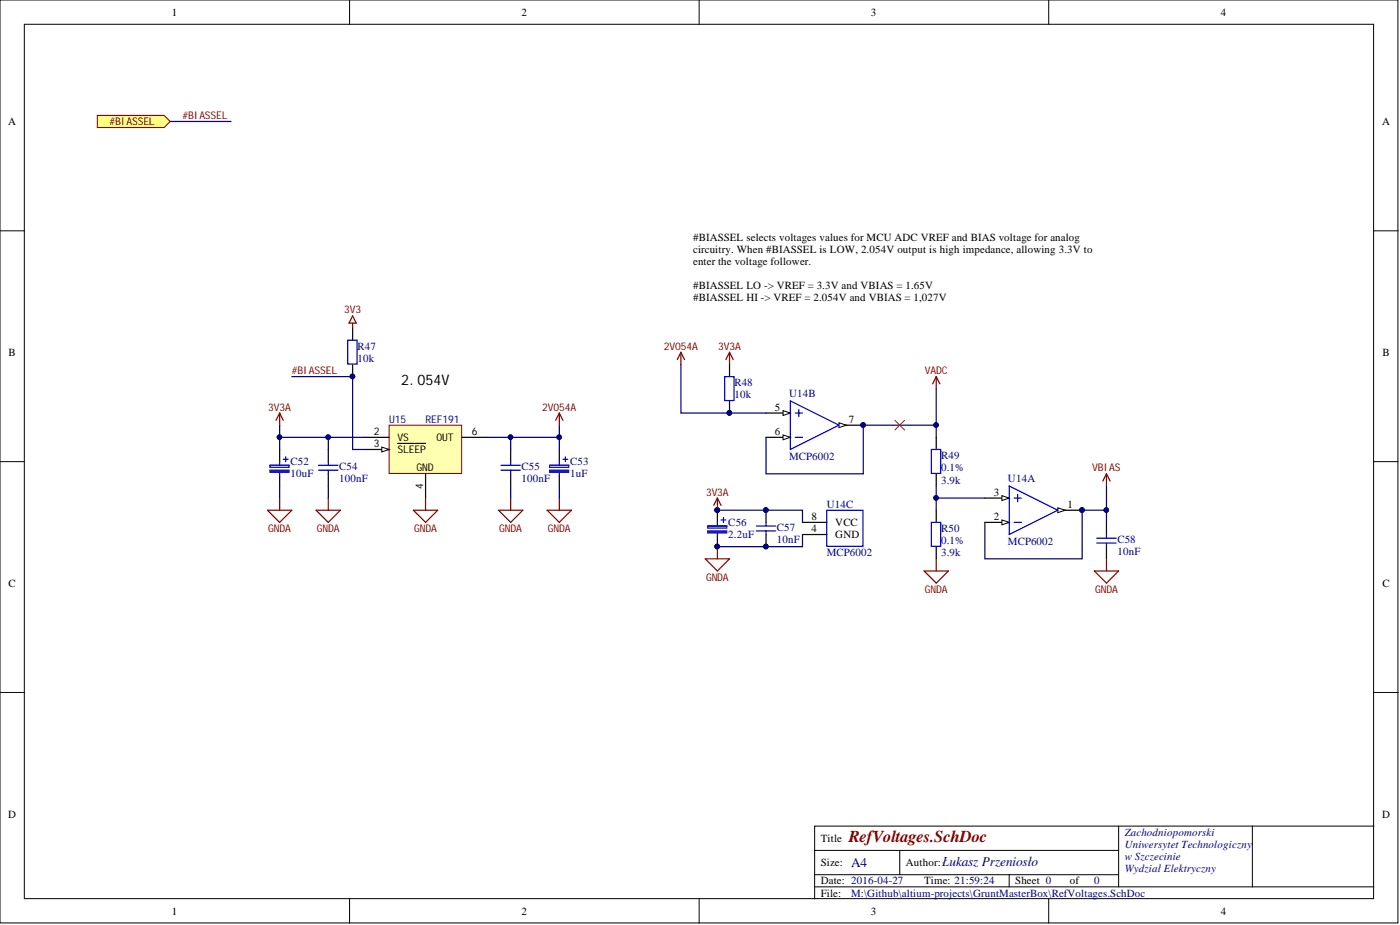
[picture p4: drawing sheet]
<svg xmlns="http://www.w3.org/2000/svg" width="292mm" height="193mm" viewBox="0 0 292 193" stroke-linecap="round" stroke-linejoin="round" font-family="sans-serif">
<defs><g id="words">
<text font-size="3.5" fill="#800000" x="177.1" y="175.6">RefVoltages.SchDoc</text>
<text font-size="3" x="83.7" y="80.3">2.054V</text>
<g font-size="2.8" fill="#000080">
<text x="177.6" y="180.9">A4</text>
<text x="196.6" y="180.6">Łukasz Przeniosło</text>
</g>
<g font-size="2.3">
<text x="35.9" y="3.3">1</text>
<text x="108.8" y="3.3">2</text>
<text x="181.7" y="3.3">3</text>
<text x="254.7" y="3.3">4</text>
<text x="1.7" y="26.1">A</text>
<text x="288.4" y="26.1">A</text>
<text x="144.6" y="50.2">#BIASSEL selects voltages values for MCU ADC VREF and BIAS voltage for analog</text>
<text x="144.6" y="52.7">circuitry. When #BIASSEL is LOW, 2.054V output is high impedance, allowing 3.3V to</text>
<text x="144.6" y="55.2">enter the voltage follower.</text>
<text x="144.6" y="60.3">#BIASSEL LO -&gt; VREF = 3.3V and VBIAS = 1.65V</text>
<text x="144.6" y="62.9">#BIASSEL HI -&gt; VREF = 2.054V and VBIAS = 1,027V</text>
<text x="1.8" y="74.3">B</text>
<text x="288.4" y="74.3">B</text>
<text x="161.7" y="85.7">5</text>
<text x="177.1" y="88.2">7</text>
<text x="161.7" y="90.7">6</text>
<text x="207.3" y="103.4">3</text>
<text x="222.7" y="105.9">1</text>
<text x="169.3" y="108.5">8</text>
<text x="169.3" y="111">4</text>
<text x="174.3" y="109.7">VCC</text>
<text x="174.3" y="112.3">GND</text>
<text x="207.3" y="108.5">2</text>
<text x="1.8" y="122.4">C</text>
<text x="288.4" y="122.4">C</text>
<text x="1.7" y="170.6">D</text>
<text x="288.4" y="170.6">D</text>
<text x="171.2" y="175.6">Title</text>
<text x="171.2" y="180.7">Size:</text>
<text x="171.2" y="184.5">Date: 2016-04-27</text>
<text x="189" y="180.7">Author:</text>
<text x="192.8" y="184.5">Time: 21:59:24</text>
<text x="211.8" y="184.5">Sheet 0</text>
<text x="223.2" y="184.5">of</text>
<text x="35.9" y="190.8">1</text>
<text x="108.8" y="190.8">2</text>
<text x="171.2" y="187">File:</text>
<text x="181.7" y="190.8">3</text>
<text x="254.7" y="190.8">4</text>
</g>
<g font-size="2.3" fill="#000080">
<text x="74.6" y="75.5">10k</text>
<text x="74.6" y="73">R47</text>
<text x="153.2" y="83.1">10k</text>
<text x="153.2" y="80.6">R48</text>
<text x="164.6" y="82.9">U14B</text>
<text x="196.4" y="95.8">R49</text>
<text x="60.6" y="97.1">C52</text>
<text x="60.6" y="99.6">10uF</text>
<text x="70.8" y="100.6">100nF</text>
<text x="70.8" y="98.1">C54</text>
<text x="108.8" y="100.6">100nF</text>
<text x="108.8" y="98.1">C55</text>
<text x="119" y="97.1">C53</text>
<text x="119" y="99.6">1uF</text>
<text x="164.6" y="96.1">MCP6002</text>
<text x="196.4" y="98.3">0.1%</text>
<text x="196.4" y="100.9">3.9k</text>
<text x="210.3" y="100.6">U14A</text>
<text x="172.5" y="105.9">U14C</text>
<text x="152" y="109.7">C56</text>
<text x="152" y="112.3">2.2uF</text>
<text x="162.1" y="113.3">10nF</text>
<text x="162.1" y="110.8">C57</text>
<text x="196.4" y="113.5">0.1%</text>
<text x="196.4" y="111">R50</text>
<text x="210.3" y="113.8">MCP6002</text>
<text x="233.1" y="113.3">C58</text>
<text x="172.5" y="116.1">MCP6002</text>
<text x="196.4" y="116.1">3.9k</text>
<text x="233.1" y="115.8">10nF</text>
<text x="234.7" y="174.4">Zachodniopomorski</text>
<text x="234.7" y="176.9">Uniwersytet Technologiczny</text>
<text x="234.7" y="179.4">w Szczecinie</text>
<text x="228.3" y="184.5">0</text>
<text x="234.7" y="182">Wydział Elektryczny</text>
<text x="177.6" y="187">M:\Github\altium-projects\GruntMasterBox\RefVoltages.SchDoc</text>
</g>
<g font-size="2.2" fill="#800000">
<text x="22.8" y="26.1">#BIASSEL</text>
<text x="38.1" y="24.8">#BIASSEL</text>
<text x="71.8" y="65.4">3V3</text>
<text x="138.5" y="73">2V054A</text>
<text x="149.8" y="73">3V3A</text>
<text x="60.9" y="78.1">#BIASSEL</text>
<text x="193" y="78.1">VADC</text>
<text x="56" y="85.7">3V3A</text>
<text x="113.1" y="85.7">2V054A</text>
<text x="227.9" y="98.3">VBIAS</text>
<text x="147.3" y="103.4">3V3A</text>
<text x="56" y="111">GNDA</text>
<text x="66.1" y="111">GNDA</text>
<text x="86.4" y="111">GNDA</text>
<text x="104.2" y="111">GNDA</text>
<text x="114.3" y="111">GNDA</text>
<text x="147.3" y="121.1">GNDA</text>
<text x="193" y="123.7">GNDA</text>
<text x="228.5" y="123.7">GNDA</text>
</g>
<g font-size="2.2" fill="#000080">
<text x="81.2" y="88.2">U15</text>
<text x="88.8" y="88.2">REF191</text>
</g>
<g font-size="2.2">
<text x="78" y="90.7">2</text>
<text x="78" y="93.3">3</text>
<text x="83" y="92">VS</text>
<text x="83" y="94.5">SLEEP</text>
<text x="91.1" y="92">OUT</text>
<text x="98.4" y="90.7">6</text>
<text x="86.9" y="98.3">GND</text>
<text x="88.3" y="102.1" transform="rotate(-90 88.3 102.1)">4</text>
</g>
</g></defs>
<g fill="#fff" stroke="#000" stroke-width=".21">
<path d="M0 0h291.7v192.5h-291.7z"/>
<path d="M5.1 5.1h281.5v182.4h-281.5z"/>
</g>
<g fill="none" stroke="#000" stroke-width=".21">
<path d="M72.9 0v5.1M145.9 0v5.1M218.8 0v5.1M0 48.2h5.1M286.7 48.2h5M0 96.3h5.1M286.7 96.3h5M0 144.5h5.1M286.7 144.5h5M170 177.4h63.4M187.7 177.4v5.1M233.4 172.3v12.7"/>
<path d="M261.3 172.3h-91.3v15.2M286.7 172.3h-25.4v12.7M72.9 187.5v5.1M145.9 187.5v5.1M170 185h116.7M170 182.5h63.4M210.6 182.5v2.5M218.8 187.5v5.1"/>
</g>
<path d="M81.2 88.7h15.1v10.1h-15.1z" fill="#ffffb0" stroke="#800000" stroke-width=".21"/>
<path d="M76.1 91.2h5.1M76.1 93.8h5.1" fill="none" stroke="#000" stroke-width=".25"/>
<path d="M79.7 93.3l1.5 .5-1.5 .5z" fill="#fff"/>
<path d="M79.7 93.3l1.5 .5-1.5 .5z" fill="none" stroke="#000" stroke-width=".21"/>
<g fill="none" stroke="#000" stroke-width=".25">
<path d="M58.3 93.8v2.5M58.3 99.3v2.1M68.5 93.8v2.5M68.5 98.8v2.6M83 92.5h1M84.1 92.5h1.1M85.3 92.5h1M86.5 92.5h1M87.7 92.5h1.1M88.8 98.8v5.1M96.4 91.2h5.1M106.5 93.8v2.5"/>
<path d="M106.5 98.8v2.6M116.7 93.8v2.5M116.7 99.3v2.1M205.5 103.9h5.1"/>
</g>
<g fill="none" stroke="#800000" stroke-width=".25">
<path d="M58.3 86.2v2.5M58.3 86.2l-.7 1.5M58.3 86.2l.8 1.5M116.7 86.2v2.5M116.7 86.2l-.8 1.5M116.7 86.2l.8 1.5M55.8 106.4h5.1l-2.6 2.6zM58.3 103.9v2.5M66 106.4h5l-2.5 2.6zM68.5 103.9v2.5M86.3 106.4h5l-2.5 2.6zM88.8 103.9v2.5"/>
<path d="M104 106.4h5.1l-2.6 2.6zM106.5 103.9v2.5M114.2 106.4h5l-2.5 2.6zM116.7 103.9v2.5"/>
</g>
<g fill="none" stroke="#00f" stroke-width=".25">
<path d="M56.3 97.1h4.1M58.3 96.3v.8M58.3 98.6v.7M59.1 95.8h1M59.6 95.3v1M66.5 97.1h4M66.5 98.1h4M68.5 96.3v.8M68.5 98.1v.7M104.5 97.1h4.1M104.5 98.1h4.1M106.5 96.3v.8"/>
<path d="M106.5 98.1v.7M114.7 97.1h4M116.7 96.3v.8M116.7 98.6v.7M117.5 95.8h1M118 95.3v1"/>
</g>
<path d="M56.3 97.1h4v.4h-4zM114.7 97.1h3.9v.4h-3.9z" fill="none" stroke="#0000bf" stroke-width=".25"/>
<g fill="#0000bf" stroke="#0000bf" stroke-width=".25">
<path d="M56.3 98.1h4v.4h-4z"/>
<path d="M114.7 98.1h3.9v.4h-3.9z"/>
</g>
<path d="M58.3 88.7v2.5h17.8M58.3 91.2v2.6M68.5 91.2v2.6M106.5 91.2v2.6M116.7 88.7v2.5M58.3 101.4v2.5M68.5 101.4v2.5M106.5 101.4v2.5M116.7 101.4v2.5" fill="none" stroke="#000080" stroke-width=".25"/>
<g fill="#000080" stroke="#000080" stroke-width=".21">
<circle cx="58.3" cy="91.2" r=".47"/>
<circle cx="68.5" cy="91.2" r=".47"/>
<circle cx="106.5" cy="91.2" r=".47"/>
<circle cx="116.7" cy="91.2" r=".47"/>
</g>
<path d="M209 103.4l1.6 .5-1.6 .5z" fill="#fff"/>
<path d="M209 103.4l1.6 .5-1.6 .5z" fill="none" stroke="#000" stroke-width=".21"/>
<path d="M205.5 109h5.1" fill="none" stroke="#000" stroke-width=".25"/>
<path d="M209 108.5l1.6 .5-1.6 .5z" fill="#fff"/>
<path d="M209 108.5l1.6 .5-1.6 .5z" fill="none" stroke="#000" stroke-width=".21"/>
<path d="M220.7 106.4h5.1" fill="none" stroke="#000" stroke-width=".25"/>
<path d="M220.7 105.9l1.5 .5-1.5 .6z" fill="#fff"/>
<path d="M220.7 105.9l1.5 .5-1.5 .6z" fill="none" stroke="#000" stroke-width=".21"/>
<circle cx="225.7" cy="106.4" r=".47" fill="#000080" stroke="#000080" stroke-width=".21"/>
<path d="M210.6 101.4l10.1 5-10.1 5.1zM211.6 109h1.5M211.6 103.9h1.5M212.3 103.1v1.6" fill="none" stroke="#00f" stroke-width=".25"/>
<path d="M159.8 86.2h5.1" fill="none" stroke="#000" stroke-width=".25"/>
<path d="M163.4 85.7l1.5 .5-1.5 .5z" fill="#fff"/>
<path d="M163.4 85.7l1.5 .5-1.5 .5z" fill="none" stroke="#000" stroke-width=".21"/>
<path d="M159.8 91.2h5.1" fill="none" stroke="#000" stroke-width=".25"/>
<path d="M163.4 90.7l1.5 .5-1.5 .5z" fill="#fff"/>
<path d="M163.4 90.7l1.5 .5-1.5 .5z" fill="none" stroke="#000" stroke-width=".21"/>
<path d="M175 88.7h5.1" fill="none" stroke="#000" stroke-width=".25"/>
<path d="M175 88.2l1.6 .5-1.6 .5z" fill="#fff"/>
<path d="M175 88.2l1.6 .5-1.6 .5z" fill="none" stroke="#000" stroke-width=".21"/>
<circle cx="180.1" cy="88.7" r=".47" fill="#000080" stroke="#000080" stroke-width=".21"/>
<path d="M164.9 83.6l10.1 5.1-10.1 5.1zM165.9 91.2h1.5M165.9 86.2h1.5M166.7 85.4v1.5" fill="none" stroke="#00f" stroke-width=".25"/>
<path d="M172.5 106.4h7.5v7.6h-7.5z" fill="#fff" stroke="#00f" stroke-width=".25"/>
<g fill="none" stroke="#000" stroke-width=".25">
<path d="M152.2 76v2.6M152.2 83.6v2.6M195.3 91.2v2.6M195.3 98.8v2.6M149.7 106.4v2.6M149.7 112v2M159.8 106.4v2.6M159.8 111.5v2.5M167.4 109h5.1M167.4 111.5h5.1M195.3 106.4v2.6M195.3 114v2.6"/>
<path d="M230.9 109v2.5M230.9 114v2.6"/>
</g>
<g fill="#000080" stroke="#000080" stroke-width=".21">
<circle cx="149.6" cy="106.4" r=".47"/>
<circle cx="149.6" cy="114" r=".47"/>
<circle cx="159.8" cy="106.4" r=".47"/>
<circle cx="159.8" cy="114" r=".47"/>
<circle cx="195.3" cy="103.9" r=".47"/>
<circle cx="225.7" cy="106.4" r=".47"/>
<circle cx="230.8" cy="106.4" r=".47"/>
<circle cx="152.2" cy="86.1" r=".47"/>
</g>
<g fill="none" stroke="#00f" stroke-width=".25">
<path d="M151.2 78.6h2v5h-2zM194.3 93.8h2v5h-2zM147.6 109.7h4.1M149.7 109v.7M149.7 111.3v.7M150.4 108.5h1.1M150.9 108v1M157.8 109.7h4.1M157.8 110.8h4.1M159.8 109v.7M159.8 110.8v.7M194.3 109h2v5h-2z"/>
<path d="M228.8 113.3h4.1M228.8 112.3h4.1M230.9 111.5v.8M230.9 113.3v.7"/>
</g>
<path d="M147.6 109.7h4v.5h-4z" fill="none" stroke="#0000bf" stroke-width=".25"/>
<path d="M147.6 110.8h4v.4h-4z" fill="#0000bf" stroke="#0000bf" stroke-width=".25"/>
<path d="M149.7 106.4h17.7v2.6M167.4 111.5v2.5h-17.7M195.3 101.4v5M195.3 103.9h10.2M230.9 101.4v5h-5.1v10.2h-20.3v-7.6M230.9 106.4v2.6" fill="none" stroke="#000080" stroke-width=".25"/>
<g fill="none" stroke="#800000" stroke-width=".25">
<path d="M142.1 73.5l-.8 1.5M142.1 73.5l.7 1.5M142.1 73.5v2.5M152.2 73.5l-.7 1.5M152.2 73.5l.8 1.5M152.2 73.5v2.5M230.9 98.8l-.8 1.6M230.9 98.8l.7 1.6M230.9 98.8v2.6M147.1 116.6h5.1l-2.5 2.5zM149.7 103.9v2.5M149.7 114v2.6"/>
<path d="M149.7 103.9l-.8 1.5M149.7 103.9l.7 1.5M192.8 119.1h5.1l-2.6 2.6zM195.3 116.6v2.5M228.3 119.1h5.1l-2.5 2.6zM230.9 116.6v2.5"/>
</g>
<path d="M20.3 24.1h13.9l1.3 1.2-1.3 1.3h-13.9z" fill-rule="evenodd" fill="#ffff80" stroke="#800000" stroke-width=".21"/>
<path d="M73.6 65.9l.7 1.5h-1.5zM73.6 67.4v1M195.3 78.6l-.7 1.5M195.3 78.6l.8 1.5M195.3 78.6v2.5" fill="none" stroke="#800000" stroke-width=".25"/>
<path d="M35.5 25.3h12.7M60.9 78.6h12.7v15.2h2.5M142.1 76v10.2h17.7M101.5 91.2h15.2v2.6M159.8 91.2v7.6h20.3v-10.1h15.2v2.5M195.3 81.1v7.6" fill="none" stroke="#000080" stroke-width=".25"/>
<g fill="#000080" stroke="#000080" stroke-width=".21">
<circle cx="195.3" cy="88.7" r=".47"/>
<circle cx="73.5" cy="78.5" r=".47"/>
<circle cx="180.1" cy="88.7" r=".47"/>
<circle cx="152.2" cy="86.1" r=".47"/>
<circle cx="106.5" cy="91.2" r=".47"/>
<circle cx="116.7" cy="91.2" r=".47"/>
</g>
<path d="M144.6 48.2h83.6v15.1h-83.6z" fill="#fff" stroke="#fff" stroke-width=".21"/>
<path d="M73.6 68.4v2.6M73.6 76v2.6" fill="none" stroke="#000" stroke-width=".25"/>
<path d="M72.6 71h1.9v5h-1.9z" fill="none" stroke="#00f" stroke-width=".25"/>
<path d="M186.7 87.7l2 2M188.7 87.7l-2 2" fill="none" stroke="#f00" stroke-width=".21"/>
<use href="#words"/>
</svg>
